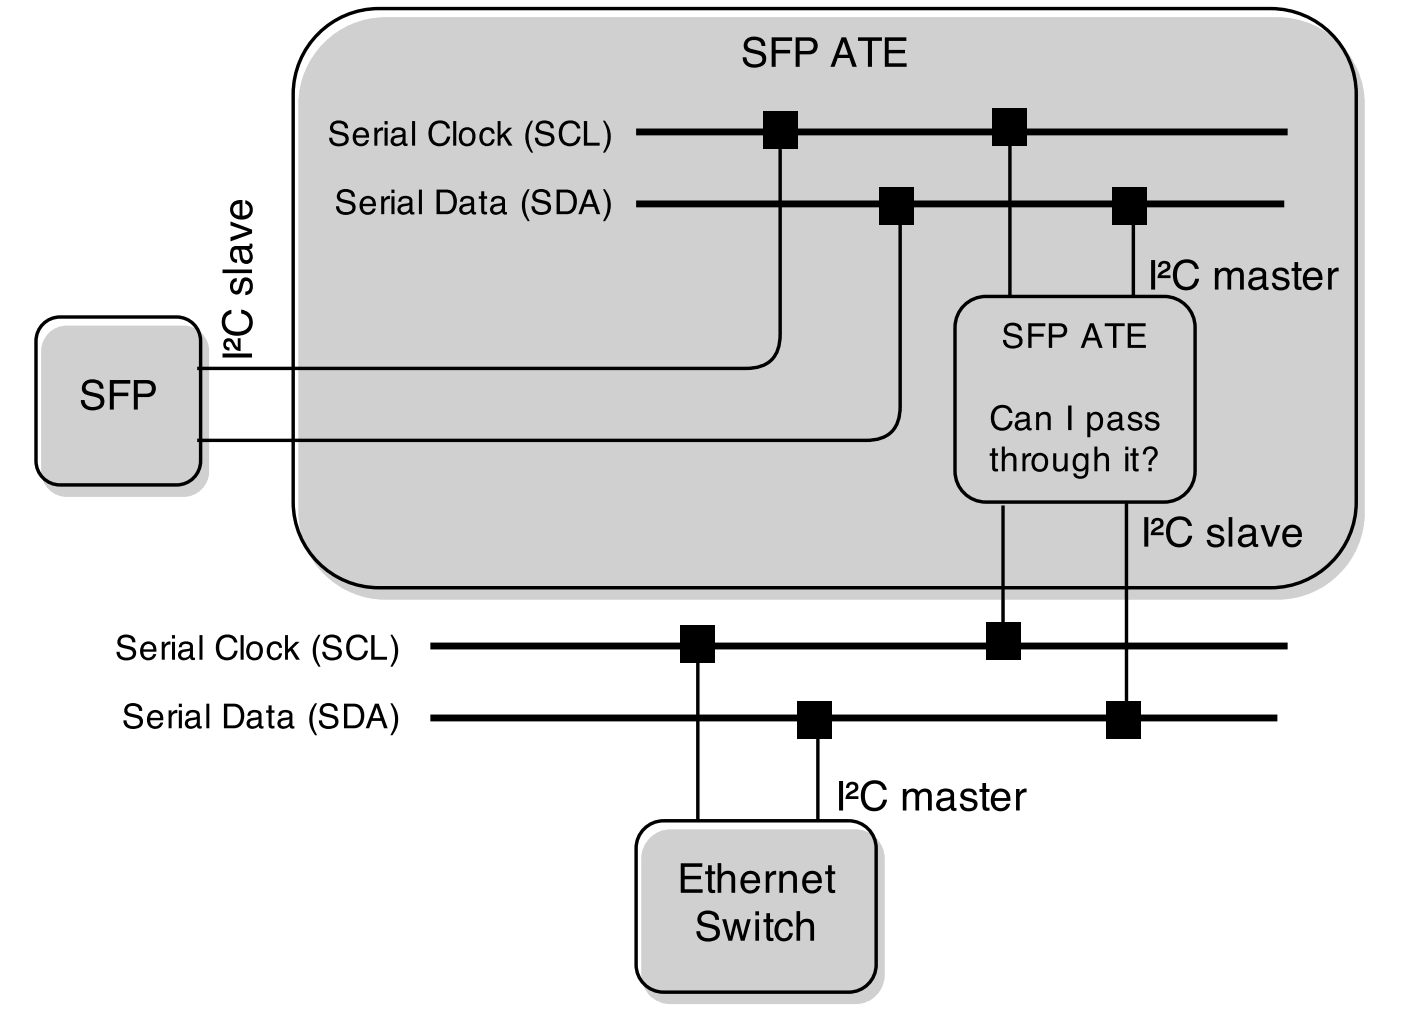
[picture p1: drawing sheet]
<svg xmlns="http://www.w3.org/2000/svg" width="115mm" height="83mm" viewBox="0 0 115 83" stroke-linecap="round" stroke-linejoin="round" font-family="sans-serif">
<!-- layer: Layer 1 -->
<path d="M26.4 4a7 7 0 0 1 5.4-2.4h73.4a7.1 7.1 0 0 1 7 7v33.6a7.1 7.1 0 0 1-7 7.1h-73.4a7.1 7.1 0 0 1-7.1-7.1v-33.6a7 7 0 0 1 1.7-4.6z" fill="#d0d0d0"/>
<path d="M26.4 4a7 7 0 0 1 5.4-2.4h73.4a7.1 7.1 0 0 1 7 7v33.6a7.1 7.1 0 0 1-7 7.1h-73.4a7.1 7.1 0 0 1-7.1-7.1v-33.6a7 7 0 0 1 1.7-4.6z" fill="none" stroke="#d0d0d0" stroke-width=".28"/>
<path d="M25.9 3.1a7 7 0 0 1 5.3-2.4h73.4a7.1 7.1 0 0 1 7.1 7.1v33.6a7.1 7.1 0 0 1-7.1 7h-73.4a7.1 7.1 0 0 1-7.1-7v-33.6a7 7 0 0 1 1.8-4.7z" fill="none" stroke="#000" stroke-width=".28"/>
<path d="M61.5 3.2a1.01 1.01 0 0 1 1.5 .3v.3h-.3a.6 .6 0 0 0-.5-.5 .6 .6 0 0 0-.7 .4 .51 .51 0 0 0 .6 .4 1.02 1.02 0 0 1 1 .5 .77 .77 0 0 1-1 1 .84 .84 0 0 1-.9-.9h.3a.68 .68 0 0 0 .6 .6 .68 .68 0 0 0 .7-.4 .46 .46 0 0 0-.5-.4l-.4-.1a.65 .65 0 0 1-.6-.4 .65 .65 0 0 1 .2-.8zM63.5 3.1h1.7v.3h-1.3v.7h1.2v.3h-1.2v1.1h-.4zM65.5 3.1h1.1a.7 .7 0 0 1 .7 .7 .7 .7 0 0 1-.7 .7h-.8v1h-.3zM65.8 3.4v.8h.7a.43 .43 0 0 0 .5-.4 .43 .43 0 0 0-.5-.4zM69.5 3.4l-.4 1.1h.7zM69.3 3.1h.4l.8 2.4h-.3l-.3-.7h-.9l-.3 .7h-.3zM70.6 3.1h2v.3h-.8v2.1h-.3v-2.1h-.9zM72.9 3.1h1.7v.3h-1.4v.7h1.3v.3h-1.3v.8h1.5v.3h-1.8z" fill-rule="evenodd" fill="#000"/>
<path d="M53.6 69.1l.5-.3 .5-.2 .6-.1h15.2a2.26 2.26 0 0 1 2.3 2.2v9.6a2.26 2.26 0 0 1-2.3 2.3h-15.2a2.26 2.26 0 0 1-2.3-2.3v-9.6l.1-.6 .3-.5z" fill="#d0d0d0"/>
<path d="M53.6 69.1l.5-.3 .5-.2 .6-.1h15.2a2.26 2.26 0 0 1 2.3 2.2v9.6a2.26 2.26 0 0 1-2.3 2.3h-15.2a2.26 2.26 0 0 1-2.3-2.3v-9.6l.1-.6 .3-.5z" fill="none" stroke="#d0d0d0" stroke-width=".28"/>
<path d="M79.6 25l.5-.3 .5-.2 .6-.1h14.7a2.54 2.54 0 0 1 2.5 2.6v11.8a2.54 2.54 0 0 1-2.5 2.6h-14.7a2.54 2.54 0 0 1-2.6-2.6v-11.8a2.54 2.54 0 0 1 1-2zM57.5 53.5v14.1M67.3 59.2v8.4M82.6 41.6v11.3M92.8 41.4v17.5M53 68.3l.5-.4 .5-.2 .6-.1h15.3a2.26 2.26 0 0 1 2.2 2.3v9.6a2.26 2.26 0 0 1-2.2 2.2h-15.3a2.26 2.26 0 0 1-2.2-2.2v-9.6l.1-.6 .2-.6z" fill="none" stroke="#000" stroke-width=".28"/>
<g fill="#000">
<path d="M81.7 36.9h.2v.4h.3v.3h-.3v.9l.1 .1h.2v.2a.35 .35 0 0 1-.5-.3v-.9h-.2v-.3h.2zM82.5 36.8h.2v.7a.52 .52 0 0 1 .6-.2 .52 .52 0 0 1 .4 .6v.9h-.3v-.9a.37 .37 0 0 0-.4-.4 .37 .37 0 0 0-.3 .5v.8h-.2zM84.2 37.3h.2v.3a.43 .43 0 0 1 .5-.3v.3a.4 .4 0 0 0-.5 .4v.8h-.2zM85.3 37.7a.61 .61 0 0 0 .3 1 .59 .59 0 0 0 .4-.6 .59 .59 0 0 0-.4-.6zM85.1 37.5a.71 .71 0 0 1 .9-.1 .71 .71 0 0 1 .3 .9 .7 .7 0 0 1-.9 .6 .7 .7 0 0 1-.4-1zM86.7 37.3h.3v1a.34 .34 0 0 0 .3 .3 .34 .34 0 0 0 .3-.3l.1-1h.2v1.5h-.2v-.2a.51 .51 0 0 1-.6 .2 .51 .51 0 0 1-.4-.4zM88.5 37.5a.56 .56 0 0 1 .9 0v-.1h.2v1.3a.64 .64 0 0 1-.5 .7 .64 .64 0 0 1-.7-.4h.2a.39 .39 0 0 0 .4 .2 .39 .39 0 0 0 .4-.3v-.3a.6 .6 0 0 1-.8 .2 .6 .6 0 0 1-.3-.7zM88.7 37.6a.55 .55 0 0 0-.1 .7 .55 .55 0 0 0 .5 .3 .6 .6 0 0 0 .3-.6 .6 .6 0 0 0-.4-.5zM90.1 36.8h.3v.7a.52 .52 0 0 1 .6-.2 .52 .52 0 0 1 .3 .6v.9h-.2v-.9a.37 .37 0 0 0-.5-.4 .37 .37 0 0 0-.2 .5v.8h-.3zM92.7 37.4h.2v1.4h-.2zM92.7 36.8h.2v.3h-.2zM93.3 36.9h.2v.4h.3v.3h-.3v.9l.1 .1h.2v.2a.35 .35 0 0 1-.5-.3v-.9h-.2v-.3h.2zM94.6 38.5h.2v.3h-.2zM94.3 37a.59 .59 0 0 1 .9-.1 .59 .59 0 0 1-.2 .9l-.1 .2-.1 .3h-.2v-.3a.94 .94 0 0 0 .4-.8 .37 .37 0 0 0-.4-.2 .37 .37 0 0 0-.3 .4h-.2z" fill-rule="evenodd"/>
<path d="M82.8 26.8a.8 .8 0 0 1 1.3 .4h-.2a.5 .5 0 0 0-.5-.4 .5 .5 0 0 0-.5 .4 1.01 1.01 0 0 0 1 .4 .61 .61 0 0 1 .2 .8 .61 .61 0 0 1-.7 .3 .7 .7 0 0 1-.8-.7h.2a.57 .57 0 0 0 .5 .5 .57 .57 0 0 0 .6-.4 .39 .39 0 0 0-.4-.3l-.3-.1a.54 .54 0 0 1-.5-.3 .54 .54 0 0 1 .1-.6zM84.7 26.6h1.4v.3h-1.2v.6h1v.2h-1v1h-.2zM86.4 26.6h.9a.58 .58 0 0 1 .6 .6 .58 .58 0 0 1-.6 .6h-.7v.9h-.2zM86.6 26.9v.7h.6a.36 .36 0 0 0 .4-.4 .36 .36 0 0 0-.4-.3zM89.9 26.9l-.3 .9h.6zM89.7 26.6h.4l.7 2.1h-.3l-.2-.6h-.8l-.2 .6h-.3zM91 26.6h1.6v.3h-.7v1.8h-.3v-1.8h-.6zM92.9 26.6h1.4v.3h-1.2v.6h1.1v.2h-1.1v.7h1.3v.3h-1.5z" fill-rule="evenodd"/>
<path d="M81.8 33.7a.88 .88 0 0 1 .9-.3 .88 .88 0 0 1 .7 .6h-.3a.65 .65 0 0 0-.8-.4 .65 .65 0 0 0-.4 .8 .64 .64 0 0 0 .5 .8 .64 .64 0 0 0 .7-.5h.3a.91 .91 0 0 1-1.1 .8 .91 .91 0 0 1-.7-1.1l.1-.5zM83.8 34.9a.29 .29 0 0 0 .2 .4 .29 .29 0 0 0 .3-.1 .35 .35 0 0 0 .2-.5zM83.7 34.1a.64 .64 0 0 1 1.1 .2v.9l.1 .1v.1a.28 .28 0 0 1-.4-.2 .49 .49 0 0 1-.7 .2 .49 .49 0 0 1 0-.8l.7-.1a.34 .34 0 0 0-.3-.4 .34 .34 0 0 0-.3 .3h-.3zM85.3 34h.2v.2a.53 .53 0 0 1 .7-.2 .53 .53 0 0 1 .3 .5v.9h-.2v-.9a.36 .36 0 0 0-.5-.3 .36 .36 0 0 0-.2 .5v.7h-.3zM87.9 33.4h.3v2h-.3zM89.9 34.3a.62 .62 0 0 0 .3 1 .6 .6 0 0 0 .4-.6 .6 .6 0 0 0-.4-.6zM89.5 34h.3v.2a.6 .6 0 0 1 .7-.2 .6 .6 0 0 1 .3 .7 .62 .62 0 0 1-.3 .7 .62 .62 0 0 1-.7-.1v.7h-.3zM91.5 34.9a.29 .29 0 0 0 .1 .4 .29 .29 0 0 0 .4-.1 .35 .35 0 0 0 .1-.5zM91.3 34.1a.64 .64 0 0 1 1.1 .2v.9l.2 .1v.1a.28 .28 0 0 1-.4-.2 .49 .49 0 0 1-.8 .2 .49 .49 0 0 1 .1-.8l.6-.1a.33 .33 0 0 0-.3-.4 .33 .33 0 0 0-.3 .3h-.2zM93 34.1a.59 .59 0 0 1 1 .3h-.2a.31 .31 0 0 0-.3-.3 .31 .31 0 0 0-.3 .3l.4 .2a.47 .47 0 0 1 .5 .5 .47 .47 0 0 1-.6 .4 .53 .53 0 0 1-.7-.5h.3a.36 .36 0 0 0 .4 .3 .36 .36 0 0 0 .3-.3l-.5-.2a.41 .41 0 0 1-.4-.3 .41 .41 0 0 1 .1-.4zM94.5 34.1a.59 .59 0 0 1 .9 .3h-.2a.31 .31 0 0 0-.3-.3 .31 .31 0 0 0-.3 .3l.4 .2a.47 .47 0 0 1 .5 .5 .47 .47 0 0 1-.6 .4 .53 .53 0 0 1-.6-.5h.2a.36 .36 0 0 0 .4 .3 .36 .36 0 0 0 .3-.3l-.5-.2a.41 .41 0 0 1-.4-.3 .41 .41 0 0 1 .2-.4z" fill-rule="evenodd"/>
<path d="M94.8 21.4h.3v2.5h-.3zM95.5 21.6a.5 .5 0 0 1 .8 .1 .5 .5 0 0 1-.4 .7l-.3 .3h.8v.2h-1.1a.97 .97 0 0 1 .7-.8 .25 .25 0 0 0-.1-.4 .25 .25 0 0 0-.3 .3h-.2zM96.9 21.7a1.05 1.05 0 0 1 1-.3 1.05 1.05 0 0 1 .8 .8h-.3a.74 .74 0 0 0-.8-.6 .74 .74 0 0 0-.7 .8 .94 .94 0 0 0 .8 1.2 .69 .69 0 0 0 .7-.6h.3a1.09 1.09 0 0 1-1.2 .9 1.09 1.09 0 0 1-.9-1.3l.1-.6zM100 22.1h.3v.2a.58 .58 0 0 1 1 0 .59 .59 0 0 1 .7-.2 .59 .59 0 0 1 .4 .6v1.2h-.3v-1.3a.35 .35 0 0 0-.3-.3 .35 .35 0 0 0-.4 .3v1.3h-.3v-1.2a.36 .36 0 0 0-.4-.4 .36 .36 0 0 0-.4 .4v1.2h-.3zM103.1 23.2a.39 .39 0 0 0 .3 .5 .39 .39 0 0 0 .4-.2l.2-.5-.7 .1zM103 22.3a.85 .85 0 0 1 1.2 .1l.1 1.2h.1v.3a.34 .34 0 0 1-.4-.3 .61 .61 0 0 1-.9 .3 .61 .61 0 0 1-.2-.9l.3-.1 .7-.1 .1-.1a.41 .41 0 0 0-.4-.4 .41 .41 0 0 0-.5 .3h-.2zM105 22.2a.71 .71 0 0 1 1.1 .4h-.3a.41 .41 0 0 0-.3-.3 .41 .41 0 0 0-.4 .2l.1 .2 .4 .1a.56 .56 0 0 1 .6 .7 .56 .56 0 0 1-.7 .4 .62 .62 0 0 1-.8-.6h.3a.46 .46 0 0 0 .4 .4 .46 .46 0 0 0 .5-.3l-.1-.2-.5-.1a.49 .49 0 0 1-.5-.3 .49 .49 0 0 1 .2-.6zM106.6 21.6h.3v.5h.3v.2h-.3v1.2l.1 .1h.2v.3a.42 .42 0 0 1-.6-.4v-1.2h-.3v-.2h.3zM107.5 22.3a.81 .81 0 0 1 1-.2 .81 .81 0 0 1 .4 1h-1.3a.5 .5 0 0 0 .4 .6 .5 .5 0 0 0 .6-.4h.3a.84 .84 0 0 1-1.1 .6 .84 .84 0 0 1-.5-1.2zM107.7 22.5l-.1 .3h1a.48 .48 0 0 0-.3-.5 .48 .48 0 0 0-.6 .2zM109.4 22.1h.2v.3a.51 .51 0 0 1 .6-.3v.3a.47 .47 0 0 0-.5 .4v1.1h-.3z" fill-rule="evenodd"/>
<path d="M9.9 52.5a.8 .8 0 0 1 1.3 .4h-.3a.5 .5 0 0 0-.5-.4 .5 .5 0 0 0-.5 .4 .43 .43 0 0 0 .5 .3h.3a.58 .58 0 0 1 .5 .7 .58 .58 0 0 1-.6 .5 .76 .76 0 0 1-1-.7h.3a.57 .57 0 0 0 .4 .5 .57 .57 0 0 0 .6-.4 .39 .39 0 0 0-.4-.3l-.3-.1a.54 .54 0 0 1-.5-.3 .54 .54 0 0 1 .2-.6zM11.7 53.1a.68 .68 0 0 1 .9-.2 .68 .68 0 0 1 .3 .8h-1.1a.42 .42 0 0 0 .3 .5 .42 .42 0 0 0 .5-.3h.3a.7 .7 0 0 1-.9 .5 .7 .7 0 0 1-.4-1zM11.9 53.2l-.1 .3h.8a.4 .4 0 0 0-.2-.4 .4 .4 0 0 0-.5 .1zM13.3 52.9h.3v.2a.43 .43 0 0 1 .4-.2v.2a.4 .4 0 0 0-.4 .4v.9h-.3zM14.2 52.9h.2v1.5h-.2zM14.2 52.3h.2v.3h-.2zM14.9 53.8a.29 .29 0 0 0 .2 .4 .29 .29 0 0 0 .3-.1 .35 .35 0 0 0 .2-.5zM14.8 53a.64 .64 0 0 1 1.1 .3v.8l.2 .1v.2a.28 .28 0 0 1-.4-.2 .49 .49 0 0 1-.8 .1 .49 .49 0 0 1 0-.7l.7-.2a.34 .34 0 0 0-.3-.4 .34 .34 0 0 0-.3 .3h-.3zM16.4 52.3h.3v2.1h-.3zM18 52.6a.88 .88 0 0 1 .9-.3 .88 .88 0 0 1 .6 .6h-.2a.65 .65 0 0 0-.8-.3 .65 .65 0 0 0-.4 .8 .64 .64 0 0 0 .4 .7 .64 .64 0 0 0 .8-.5h.3a.91 .91 0 0 1-1.1 .8 .91 .91 0 0 1-.7-1.1l.1-.5zM19.8 52.3h.3v2.1h-.3zM20.6 53.2a.61 .61 0 0 0 .4 1 .6 .6 0 0 0 .4-.6 .6 .6 0 0 0-.4-.5zM20.5 53.1a.71 .71 0 0 1 .9-.2 .71 .71 0 0 1 .2 .9 .7 .7 0 0 1-.9 .6 .7 .7 0 0 1-.4-1zM22.2 53.1a.6 .6 0 0 1 .6-.3 .6 .6 0 0 1 .4 .6h-.2a.37 .37 0 0 0-.4-.3 .37 .37 0 0 0-.4 .4 .46 .46 0 0 0 .1 .5 .46 .46 0 0 0 .6 .1l.1-.3h.2a.64 .64 0 0 1-.7 .6 .64 .64 0 0 1-.5-.7zM23.5 52.3h.2v1.2l.6-.6h.4l-.6 .5 .6 1h-.3l-.5-.8-.2 .2v.6h-.2zM26.2 52.3h.2a2.47 2.47 0 0 0 0 2.6h-.2a2.07 2.07 0 0 1 0-2.6zM26.8 52.5a.8 .8 0 0 1 1.3 .4h-.3a.5 .5 0 0 0-.4-.4 .5 .5 0 0 0-.5 .4 .43 .43 0 0 0 .5 .3h.2a.58 .58 0 0 1 .6 .7 .58 .58 0 0 1-.7 .5 .77 .77 0 0 1-1-.7h.3a.57 .57 0 0 0 .5 .5 .57 .57 0 0 0 .6-.4 .39 .39 0 0 0-.4-.3l-.3-.1a.54 .54 0 0 1-.6-.3 .54 .54 0 0 1 .2-.6zM28.7 52.6a.88 .88 0 0 1 .9-.3 .88 .88 0 0 1 .7 .6h-.3a.65 .65 0 0 0-.8-.3 .65 .65 0 0 0-.4 .8 .64 .64 0 0 0 .5 .7 .64 .64 0 0 0 .7-.5h.3a.91 .91 0 0 1-1.1 .8 .91 .91 0 0 1-.7-1.1l.1-.5zM30.6 52.3h.2v1.8h1.1v.3h-1.3zM32.1 52.3h.2l.2 .3a2.01 2.01 0 0 1-.2 2.3h-.2a2.47 2.47 0 0 0 0-2.6z" fill-rule="evenodd"/>
<path d="M10.4 58.1a.8 .8 0 0 1 1.3 .5h-.2a.5 .5 0 0 0-.5-.4 .5 .5 0 0 0-.5 .3 1.01 1.01 0 0 0 .9 .4 .61 .61 0 0 1 .3 .8 .61 .61 0 0 1-.7 .4 .7 .7 0 0 1-.8-.8h.2a.57 .57 0 0 0 .5 .5 .57 .57 0 0 0 .6-.3 .39 .39 0 0 0-.4-.4h-.3a.54 .54 0 0 1-.5-.4 .54 .54 0 0 1 .1-.6zM12.3 58.7a.68 .68 0 0 1 .8-.1 .68 .68 0 0 1 .3 .7h-1a.42 .42 0 0 0 .3 .5 .42 .42 0 0 0 .5-.3h.2a.7 .7 0 0 1-.9 .5 .7 .7 0 0 1-.4-.9zM12.5 58.8l-.1 .3h.8a.4 .4 0 0 0-.2-.4 .4 .4 0 0 0-.5 .1zM13.9 58.5h.2v.3a.43 .43 0 0 1 .5-.3v.3a.4 .4 0 0 0-.5 .4v.8h-.2zM14.7 58.5h.3v1.5h-.3zM14.7 58h.3v.3h-.3zM15.5 59.5a.29 .29 0 0 0 .1 .3 .29 .29 0 0 0 .4 0 .35 .35 0 0 0 .2-.5zM15.4 58.7a.64 .64 0 0 1 1.1 .2v.9h.1v.2a.28 .28 0 0 1-.4-.2 .49 .49 0 0 1-.7 .2 .49 .49 0 0 1 0-.8l.7-.2a.34 .34 0 0 0-.3-.3 .34 .34 0 0 0-.4 .3h-.2zM17 58h.2v2h-.2zM18.7 58.2v1.6h.5a.82 .82 0 0 0 .5-1.4 .95 .95 0 0 0-1-.2zM18.4 58h.9a1.01 1.01 0 0 1 .7 1.5l-.2 .3-.2 .2h-1.2zM20.6 59.5a.29 .29 0 0 0 .1 .3 .29 .29 0 0 0 .4 0 .35 .35 0 0 0 .1-.5zM20.5 58.7a.64 .64 0 0 1 1 .2v.9h.2v.2a.28 .28 0 0 1-.4-.2 .49 .49 0 0 1-.8 .2 .49 .49 0 0 1 .1-.8l.7-.2a.34 .34 0 0 0-.3-.3 .34 .34 0 0 0-.4 .3h-.2zM22.1 58.1h.3v.4h.2v.2h-.2v1v.1h.2v.2a.35 .35 0 0 1-.5-.3v-1h-.2v-.2h.2zM23.1 59.5a.29 .29 0 0 0 .2 .3 .29 .29 0 0 0 .3 0 .35 .35 0 0 0 .2-.5zM23 58.7a.64 .64 0 0 1 1.1 .2v.9h.1v.2a.28 .28 0 0 1-.4-.2 .49 .49 0 0 1-.7 .2 .49 .49 0 0 1 0-.8l.7-.2a.33 .33 0 0 0-.3-.3 .33 .33 0 0 0-.3 .3h-.3zM25.9 57.9h.2a2.47 2.47 0 0 0 0 2.7h-.2a2.07 2.07 0 0 1 0-2.7zM26.5 58.1a.8 .8 0 0 1 1.3 .5h-.2a.5 .5 0 0 0-.5-.4 .5 .5 0 0 0-.5 .3 1.01 1.01 0 0 0 .9 .4 .61 .61 0 0 1 .3 .8 .61 .61 0 0 1-.7 .4 .7 .7 0 0 1-.8-.8h.2a.57 .57 0 0 0 .5 .5 .57 .57 0 0 0 .6-.3 .39 .39 0 0 0-.4-.4h-.3a.54 .54 0 0 1-.5-.4 .54 .54 0 0 1 .1-.6zM28.6 58.2v1.6h.5a.82 .82 0 0 0 .5-1.4 .95 .95 0 0 0-1-.2zM28.3 58h.8a1.01 1.01 0 0 1 .8 1.5l-.2 .3-.2 .2h-1.2zM31 58.3l-.3 .9h.6zM30.9 58h.3l.7 2h-.3l-.2-.6h-.8l-.2 .6h-.3zM32.1 57.9h.2l.2 .4a2.01 2.01 0 0 1-.2 2.3h-.2a2.47 2.47 0 0 0 0-2.7z" fill-rule="evenodd"/>
<path d="M94.2 42.6h.3v2.4h-.3zM94.9 42.8a.5 .5 0 0 1 .9 .1 .5 .5 0 0 1-.4 .7l-.3 .3h.7v.2h-1a.97 .97 0 0 1 .7-.8 .25 .25 0 0 0-.1-.4 .25 .25 0 0 0-.4 .3h-.2zM96.3 42.9a1.05 1.05 0 0 1 1.1-.4 1.05 1.05 0 0 1 .7 .8h-.3a.74 .74 0 0 0-.8-.5 .74 .74 0 0 0-.6 .7 .88 .88 0 0 0 .1 1 .88 .88 0 0 0 .9 .3 .76 .76 0 0 0 .4-.7h.4a1.09 1.09 0 0 1-1.3 1 1.09 1.09 0 0 1-.9-1.3v-.3zM99.6 43.4a.71 .71 0 0 1 1.2 .4h-.3a.41 .41 0 0 0-.4-.3 .41 .41 0 0 0-.4 .2l.1 .2 .4 .1a.56 .56 0 0 1 .6 .6 .56 .56 0 0 1-.7 .5 .62 .62 0 0 1-.7-.6h.2a.46 .46 0 0 0 .5 .4 .46 .46 0 0 0 .4-.3l-.1-.2-.5-.2a.49 .49 0 0 1-.5-.3 .49 .49 0 0 1 .2-.5zM101.2 42.6h.3v2.4h-.3zM102.3 44.4a.39 .39 0 0 0 .2 .5 .39 .39 0 0 0 .5-.2l.1-.6-.6 .2zM102.1 43.5a.85 .85 0 0 1 1.3 .1v1.2h.2v.2a.34 .34 0 0 1-.5-.2 .61 .61 0 0 1-.8 .3 .61 .61 0 0 1-.2-.9l.2-.1 .7-.2 .1-.1a.41 .41 0 0 0-.4-.3 .41 .41 0 0 0-.4 .3h-.3zM103.8 43.3h.3l.5 1.4 .5-1.4h.3l-.6 1.7h-.4zM105.8 43.5a.81 .81 0 0 1 1-.2 .81 .81 0 0 1 .4 .9h-1.3a.5 .5 0 0 0 .4 .6 .5 .5 0 0 0 .6-.3h.3a.84 .84 0 0 1-1.1 .6 .84 .84 0 0 1-.5-1.2zM106.1 43.6l-.2 .4h1a.48 .48 0 0 0-.3-.5 .48 .48 0 0 0-.5 .1z" fill-rule="evenodd"/>
<path d="M56.1 71.1h1.7v.3h-1.4v.8h1.3v.2h-1.3v.9h1.5v.3h-1.8zM58.3 71.3h.3v.5h.3v.2h-.3v1.2l.1 .1h.2v.3a.42 .42 0 0 1-.6-.4v-1.2h-.2v-.2h.2zM59.1 71.1h.3v.9a.63 .63 0 0 1 .7-.2 .63 .63 0 0 1 .4 .6v1.2h-.3v-1.2a.44 .44 0 0 0-.5-.4 .44 .44 0 0 0-.3 .6v1h-.3zM61.2 72a.81 .81 0 0 1 1-.2 .81 .81 0 0 1 .4 1h-1.3a.5 .5 0 0 0 .4 .6 .5 .5 0 0 0 .6-.4h.3a.84 .84 0 0 1-1.1 .6 .84 .84 0 0 1-.5-1.2zM61.4 72.2l-.1 .3h1a.48 .48 0 0 0-.3-.5 .48 .48 0 0 0-.6 .2zM63.1 71.8h.2v.3a.52 .52 0 0 1 .6-.3v.3a.48 .48 0 0 0-.6 .4v1.1h-.2zM64.2 71.8h.3v.2a.63 .63 0 0 1 .7-.2 .63 .63 0 0 1 .4 .6v1.2h-.3v-1.2a.44 .44 0 0 0-.5-.4 .44 .44 0 0 0-.3 .6v1h-.3zM66.3 72a.81 .81 0 0 1 1-.2 .81 .81 0 0 1 .4 1h-1.3a.5 .5 0 0 0 .3 .6 .5 .5 0 0 0 .7-.4h.2a.84 .84 0 0 1-1 .6 .84 .84 0 0 1-.5-1.2zM66.5 72.2l-.1 .3h1a.48 .48 0 0 0-.3-.5 .48 .48 0 0 0-.6 .2zM68.2 71.3h.3v.5h.3v.2h-.3v1.2v.1h.3v.3a.42 .42 0 0 1-.6-.4v-1.2h-.3v-.2h.3z" fill-rule="evenodd"/>
<path d="M57.6 75.2a1.01 1.01 0 0 1 1.6 .3v.3h-.3a.6 .6 0 0 0-.6-.5 .6 .6 0 0 0-.6 .4 .51 .51 0 0 0 .6 .4 1.02 1.02 0 0 1 1 .5 .77 .77 0 0 1-1 1 .84 .84 0 0 1-1-.9h.4a.68 .68 0 0 0 .5 .6 .68 .68 0 0 0 .8-.4 .46 .46 0 0 0-.6-.4l-.3-.1a.65 .65 0 0 1-.6-.4 .65 .65 0 0 1 .1-.8zM59.5 75.7h.3l.3 1.4 .4-1.4h.3l.4 1.4 .3-1.4h.3l-.5 1.8h-.3l-.4-1.4-.3 1.4h-.3zM62.2 75.7h.3v1.8h-.3zM62.2 75.1h.3v.3h-.3zM63.1 75.2h.3v.5h.3v.3h-.3v1.1l.1 .2h.2v.2a.42 .42 0 0 1-.6-.3v-1.2h-.2v-.3h.2zM64 75.9a.73 .73 0 0 1 .8-.2 .73 .73 0 0 1 .5 .6h-.3a.46 .46 0 0 0-.5-.3 .46 .46 0 0 0-.4 .5 .5 .5 0 0 0 .2 .7 .5 .5 0 0 0 .6-.1l.1-.2h.3a.77 .77 0 0 1-.9 .7 .77 .77 0 0 1-.6-.9l.1-.6zM65.6 75.1h.3v.9a.63 .63 0 0 1 .7-.3 .63 .63 0 0 1 .4 .7v1.1h-.3v-1.1a.44 .44 0 0 0-.5-.4 .44 .44 0 0 0-.3 .6v.9h-.3z" fill-rule="evenodd"/>
</g>
<path d="M35.4 59.2h69.8M35.4 53.2h70.6" fill="none" stroke="#000" stroke-width=".56"/>
<path d="M56 51.5h2.9v3.1h-2.9zM65.6 57.7h2.9v3.1h-2.9zM81.2 51.2h2.8v3.2h-2.8zM91.1 57.7h2.8v3.1h-2.8z" fill="#000"/>
<path d="M4.1 27.5l.4-.3 .5-.2h.5h9.6a1.98 1.98 0 0 1 2 1.9v9.9a1.98 1.98 0 0 1-2 2h-9.6a1.98 1.98 0 0 1-2-2v-9.9l.1-.5 .2-.5z" fill="#d0d0d0"/>
<path d="M4.1 27.5l.4-.3 .5-.2h.5h9.6a1.98 1.98 0 0 1 2 1.9v9.9a1.98 1.98 0 0 1-2 2h-9.6a1.98 1.98 0 0 1-2-2v-9.9l.1-.5 .2-.5z" fill="none" stroke="#d0d0d0" stroke-width=".28"/>
<path d="M64.2 12.3v15.2a2.5 2.5 0 0 1-2.8 2.9h-45.2M74.1 18.5v15a2.5 2.5 0 0 1-2.8 2.8h-55.1M83.2 11.2v13.2M93.3 16.5v7.9M3.5 26.7l.4-.3 .5-.2 .5-.1h9.6a1.98 1.98 0 0 1 2 2v9.9a1.98 1.98 0 0 1-2 2h-9.6a1.98 1.98 0 0 1-1.9-2v-9.9v-.5l.2-.5z" fill="none" stroke="#000" stroke-width=".28"/>
<g fill="#000">
<path d="M27.4 10.1a.8 .8 0 0 1 1.3 .5h-.3a.5 .5 0 0 0-.5-.4 .5 .5 0 0 0-.5 .3 1.01 1.01 0 0 0 1 .4 .61 .61 0 0 1 .3 .8 .61 .61 0 0 1-.8 .4 .7 .7 0 0 1-.8-.8h.3a.57 .57 0 0 0 .5 .5 .57 .57 0 0 0 .5-.3 .39 .39 0 0 0-.4-.4h-.3a.54 .54 0 0 1-.5-.4 .54 .54 0 0 1 .2-.6zM29.2 10.7a.68 .68 0 0 1 .9-.1 .68 .68 0 0 1 .3 .7h-1.1a.42 .42 0 0 0 .3 .5 .42 .42 0 0 0 .5-.3h.3a.7 .7 0 0 1-.9 .5 .7 .7 0 0 1-.4-.9zM29.4 10.8l-.1 .3h.8a.4 .4 0 0 0-.2-.4 .4 .4 0 0 0-.5 .1zM30.8 10.5h.3v.3a.43 .43 0 0 1 .4-.3v.3a.4 .4 0 0 0-.4 .4v.8h-.3zM31.7 10.5h.2v1.5h-.2zM31.7 10h.2v.3h-.2zM32.4 11.5a.29 .29 0 0 0 .2 .3 .29 .29 0 0 0 .3 0 .35 .35 0 0 0 .2-.5zM32.3 10.7a.64 .64 0 0 1 1.1 .2v.9h.2v.2a.28 .28 0 0 1-.4-.2 .49 .49 0 0 1-.8 .2 .49 .49 0 0 1 0-.8l.7-.2a.34 .34 0 0 0-.3-.3 .34 .34 0 0 0-.3 .3h-.3zM33.9 10h.3v2h-.3zM35.5 10.2a.88 .88 0 0 1 .9-.3 .88 .88 0 0 1 .7 .7h-.3a.65 .65 0 0 0-.8-.4 .65 .65 0 0 0-.4 .8 .64 .64 0 0 0 .5 .8 .64 .64 0 0 0 .7-.5h.3a.91 .91 0 0 1-1.1 .7 .91 .91 0 0 1-.7-1l.1-.6zM37.3 10h.3v2h-.3zM38.1 10.9a.61 .61 0 0 0 .4 .9 .6 .6 0 0 0 .4-.5 .6 .6 0 0 0-.4-.6zM38 10.7a.71 .71 0 0 1 .9-.1 .71 .71 0 0 1 .2 .9 .7 .7 0 0 1-.9 .5 .7 .7 0 0 1-.4-.9zM39.7 10.7a.6 .6 0 0 1 .6-.2 .6 .6 0 0 1 .4 .5h-.2a.37 .37 0 0 0-.4-.3 .37 .37 0 0 0-.3 .4 .46 .46 0 0 0 0 .6 .46 .46 0 0 0 .6 0l.1-.2h.2a.64 .64 0 0 1-.7 .5 .64 .64 0 0 1-.5-.7zM41 10h.2v1.2l.7-.7h.3l-.6 .6 .6 .9h-.3l-.5-.7-.2 .1v.6h-.2zM43.7 9.9h.2a2.47 2.47 0 0 0 0 2.7h-.2a2.07 2.07 0 0 1 0-2.7zM44.3 10.1a.8 .8 0 0 1 1.3 .5h-.3a.5 .5 0 0 0-.4-.4 .5 .5 0 0 0-.5 .3 .43 .43 0 0 0 .5 .3l.2 .1a.58 .58 0 0 1 .6 .6 .58 .58 0 0 1-.6 .5 .77 .77 0 0 1-1.1-.7h.3a.57 .57 0 0 0 .5 .5 .57 .57 0 0 0 .6-.3 .39 .39 0 0 0-.4-.4h-.3a.54 .54 0 0 1-.6-.4 .54 .54 0 0 1 .2-.6zM46.2 10.2a.88 .88 0 0 1 .9-.3 .88 .88 0 0 1 .7 .7h-.3a.65 .65 0 0 0-.8-.4 .65 .65 0 0 0-.4 .8 .64 .64 0 0 0 .5 .8 .64 .64 0 0 0 .7-.5h.3a.91 .91 0 0 1-1 .7 .91 .91 0 0 1-.8-1l.1-.6zM48.1 10h.2v1.8h1.1v.2h-1.3zM49.6 9.9h.2l.2 .4a2.01 2.01 0 0 1-.2 2.3h-.1a2.47 2.47 0 0 0-.1-2.7z" fill-rule="evenodd"/>
<path d="M27.9 15.7a.8 .8 0 0 1 1.3 .5h-.2a.5 .5 0 0 0-.5-.4 .5 .5 0 0 0-.5 .3 1.01 1.01 0 0 0 1 .5 .61 .61 0 0 1 .2 .8 .61 .61 0 0 1-.7 .3 .7 .7 0 0 1-.8-.7h.2a.57 .57 0 0 0 .5 .5 .57 .57 0 0 0 .6-.4 .39 .39 0 0 0-.4-.3l-.3-.1a.54 .54 0 0 1-.5-.3 .54 .54 0 0 1 .1-.7zM29.8 16.4a.68 .68 0 0 1 .8-.2 .68 .68 0 0 1 .4 .8h-1.1a.42 .42 0 0 0 .3 .5 .42 .42 0 0 0 .5-.3h.2a.7 .7 0 0 1-.9 .5 .7 .7 0 0 1-.4-1zM30 16.5l-.1 .3h.8a.4 .4 0 0 0-.2-.4 .4 .4 0 0 0-.5 .1zM31.4 16.2h.2v.2a.43 .43 0 0 1 .5-.3v.3a.4 .4 0 0 0-.5 .4v.8h-.2zM32.2 16.2h.3v1.4h-.3zM32.2 15.6h.3v.3h-.3zM33 17.1a.29 .29 0 0 0 .1 .4 .29 .29 0 0 0 .4-.1 .35 .35 0 0 0 .2-.5zM32.9 16.3a.64 .64 0 0 1 1.1 .2v.9l.1 .1v.2a.28 .28 0 0 1-.4-.2 .49 .49 0 0 1-.7 .1 .49 .49 0 0 1 0-.7l.7-.2a.34 .34 0 0 0-.3-.4 .34 .34 0 0 0-.4 .3h-.2zM34.5 15.6h.2v2h-.2zM36.2 15.9v1.5h.5a.82 .82 0 0 0 .5-1.3 .95 .95 0 0 0-1-.2zM35.9 15.6h.9a1.01 1.01 0 0 1 .7 1.6l-.2 .2-.2 .2h-1.2zM38.1 17.1a.29 .29 0 0 0 .1 .4 .29 .29 0 0 0 .4-.1 .35 .35 0 0 0 .1-.5zM38 16.3a.64 .64 0 0 1 1 .2v.9l.2 .1v.2a.28 .28 0 0 1-.4-.2 .49 .49 0 0 1-.8 .1 .49 .49 0 0 1 .1-.7l.7-.2a.33 .33 0 0 0-.3-.4 .33 .33 0 0 0-.4 .3h-.2zM39.6 15.8h.3v.4h.2v.2h-.2v.9v.1l.2 .1v.1a.35 .35 0 0 1-.5-.2v-1h-.2v-.2h.2zM40.6 17.1a.29 .29 0 0 0 .2 .4 .29 .29 0 0 0 .3-.1 .35 .35 0 0 0 .2-.5zM40.5 16.3a.64 .64 0 0 1 1.1 .2v.9l.1 .1v.2a.28 .28 0 0 1-.4-.2 .49 .49 0 0 1-.7 .1 .49 .49 0 0 1 0-.7l.7-.2a.33 .33 0 0 0-.3-.4 .33 .33 0 0 0-.3 .3h-.3zM43.4 15.6h.2a2.47 2.47 0 0 0 0 2.6h-.1a2.07 2.07 0 0 1-.1-2.6zM44 15.7a.8 .8 0 0 1 1.3 .5h-.2a.5 .5 0 0 0-.5-.4 .5 .5 0 0 0-.5 .3 .43 .43 0 0 0 .5 .4h.3a.58 .58 0 0 1 .5 .7 .58 .58 0 0 1-.6 .5 .77 .77 0 0 1-1-.7h.2a.57 .57 0 0 0 .5 .5 .57 .57 0 0 0 .6-.4 .39 .39 0 0 0-.4-.3l-.3-.1a.54 .54 0 0 1-.5-.3 .54 .54 0 0 1 .1-.7zM46.1 15.9v1.5h.5a.82 .82 0 0 0 .5-1.3 .95 .95 0 0 0-1-.2zM45.8 15.6h.8a1.01 1.01 0 0 1 .8 1.6l-.2 .2-.2 .2h-1.2zM48.5 15.9l-.3 .9h.6zM48.4 15.6h.3l.7 2h-.3l-.2-.6h-.8l-.2 .6h-.3zM49.6 15.6h.2l.2 .3a2 2 0 0 1-.2 2.3h-.1a2.47 2.47 0 0 0-.1-2.6z" fill-rule="evenodd"/>
<path d="M7 31.5a1.01 1.01 0 0 1 1.5 .3v.2h-.3a.6 .6 0 0 0-.5-.5 .6 .6 0 0 0-.6 .4 .51 .51 0 0 0 .5 .4 1.02 1.02 0 0 1 1 .6 .77 .77 0 0 1-1 .9 .84 .84 0 0 1-.9-.8h.3a.68 .68 0 0 0 .6 .5 .68 .68 0 0 0 .7-.4 .47 .47 0 0 0-.5-.4l-.4-.1a.65 .65 0 0 1-.6-.4 .65 .65 0 0 1 .2-.7zM9 31.3h1.7v.3h-1.3v.7h1.2v.3h-1.2v1.1h-.4zM11 31.3h1.1a.7 .7 0 0 1 .7 .7 .7 .7 0 0 1-.7 .7h-.8v1h-.3zM11.3 31.6v.8h.7a.43 .43 0 0 0 .5-.4 .43 .43 0 0 0-.5-.4z" fill-rule="evenodd"/>
<path d="M18.3 29.1h2.5v.4h-2.5zM18.5 28a.49 .49 0 0 1 .5-.1 .49 .49 0 0 1 .3 .4l.3 .3v-.7h.2v1a.97 .97 0 0 1-.8-.7 .25 .25 0 0 0-.4 .1 .25 .25 0 0 0 .3 .3v.3a.53 .53 0 0 1-.5-.3 .53 .53 0 0 1 .1-.6zM18.5 25.8l.6-.3v.4a.74 .74 0 0 0-.6 .8 .74 .74 0 0 0 .8 .6 .88 .88 0 0 0 .9-.1 .88 .88 0 0 0 .3-.9 .76 .76 0 0 0-.6-.5v-.3a1.09 1.09 0 0 1 .9 1.3 1.09 1.09 0 0 1-1.3 .9 1.14 1.14 0 0 1-1.1-.6 1.14 1.14 0 0 1 .1-1.3zM19.2 23l.3-.1v.3a.41 .41 0 0 0-.3 .4 .41 .41 0 0 0 .2 .4 1.38 1.38 0 0 0 .5-1 .57 .57 0 0 1 .7-.1 .57 .57 0 0 1 .2 .7 .62 .62 0 0 1-.6 .7v-.3a.46 .46 0 0 0 .4-.4 .46 .46 0 0 0-.3-.5l-.2 .1-.1 .5a.52 .52 0 0 1-.6 .5 .52 .52 0 0 1-.5-.6l.1-.4zM18.3 22.2h2.5v.3h-2.5zM19.9 20.6l.1 .5a.31 .31 0 0 0 .3 .3 .31 .31 0 0 0 .2-.4 .52 .52 0 0 0-.6-.4zM19.2 20.4l.2-.1h1.1v-.2h.3a.34 .34 0 0 1-.3 .5 .61 .61 0 0 1 .3 .8 .61 .61 0 0 1-.9 .2l-.1-.3-.1-.7h-.2a.41 .41 0 0 0-.3 .4 .41 .41 0 0 0 .3 .4v.3a.77 .77 0 0 1-.3-1.3zM19 18.2l1.8 .7v.3l-1.8 .7v-.4l1.4-.4-1.4-.5zM19.1 16.7l.3-.2h.6v1.3a.5 .5 0 0 0 .6-.4 .5 .5 0 0 0-.4-.6v-.3a.84 .84 0 0 1 .6 1.1 .84 .84 0 0 1-1.2 .5 .81 .81 0 0 1-.5-1.4zM19.3 17a.5 .5 0 0 0 0 .5 .5 .5 0 0 0 .4 .3v-1z" fill-rule="evenodd"/>
<path d="M69.1 64.3h.3v2.5h-.3zM69.8 64.5a.5 .5 0 0 1 .8 .1 .5 .5 0 0 1-.3 .7l-.4 .3h.8v.2h-1.1a.97 .97 0 0 1 .7-.8 .25 .25 0 0 0-.1-.4 .25 .25 0 0 0-.3 .3h-.2zM71.2 64.7a1.05 1.05 0 0 1 1-.4 1.05 1.05 0 0 1 .8 .8h-.3a.74 .74 0 0 0-.8-.5 .74 .74 0 0 0-.7 .7 .88 .88 0 0 0 .1 .9 .88 .88 0 0 0 .9 .3 .76 .76 0 0 0 .5-.6h.3a1.09 1.09 0 0 1-1.2 .9 1.09 1.09 0 0 1-.9-1.3v-.3zM74.3 65h.3v.3a.58 .58 0 0 1 1-.1 .59 .59 0 0 1 .7-.2 .59 .59 0 0 1 .4 .6v1.2h-.3v-1.3a.35 .35 0 0 0-.3-.3 .35 .35 0 0 0-.4 .3v1.3h-.3v-1.2a.36 .36 0 0 0-.4-.4 .36 .36 0 0 0-.3 .4l-.1 1.2h-.3zM77.4 66.2a.39 .39 0 0 0 .3 .4 .39 .39 0 0 0 .4-.2l.2-.5-.7 .1zM77.3 65.2a.85 .85 0 0 1 1.2 .1l.1 1.2 .2 .1v.2a.34 .34 0 0 1-.5-.3 .61 .61 0 0 1-.9 .3 .61 .61 0 0 1-.2-.9l.3-.1 .7-.1 .1-.1a.41 .41 0 0 0-.4-.4 .41 .41 0 0 0-.5 .3h-.2zM79.3 65.1a.71 .71 0 0 1 1.1 .4h-.2a.41 .41 0 0 0-.4-.3 .41 .41 0 0 0-.4 .2l.1 .2 .4 .2a.56 .56 0 0 1 .6 .6 .56 .56 0 0 1-.7 .4 .62 .62 0 0 1-.8-.6h.3a.46 .46 0 0 0 .4 .4 .46 .46 0 0 0 .5-.3l-.1-.2-.5-.1a.49 .49 0 0 1-.5-.3 .49 .49 0 0 1 .2-.6zM80.9 64.5h.3v.5h.3v.2h-.3v1.2l.1 .1h.2v.3a.42 .42 0 0 1-.6-.4v-1.2h-.2v-.2h.2zM81.8 65.2a.81 .81 0 0 1 1-.1 .81 .81 0 0 1 .4 .9h-1.3a.5 .5 0 0 0 .4 .6 .5 .5 0 0 0 .6-.4h.3a.84 .84 0 0 1-1.1 .6 .84 .84 0 0 1-.5-1.1zM82.1 65.4l-.2 .4h1a.48 .48 0 0 0-.3-.5 .48 .48 0 0 0-.5 .1zM83.7 65h.2v.3a.52 .52 0 0 1 .6-.3v.3a.48 .48 0 0 0-.5 .5v1h-.3z" fill-rule="evenodd"/>
</g>
<path d="M52.4 16.8h53.3M52.4 10.9h53.6" fill="none" stroke="#000" stroke-width=".56"/>
<path d="M62.8 9.2h2.8v3.1h-2.8zM72.4 15.4h2.8v3.1h-2.8zM81.7 8.9h2.9v3.1h-2.9zM91.6 15.4h2.8v3.1h-2.8z" fill="#000"/>
</svg>
